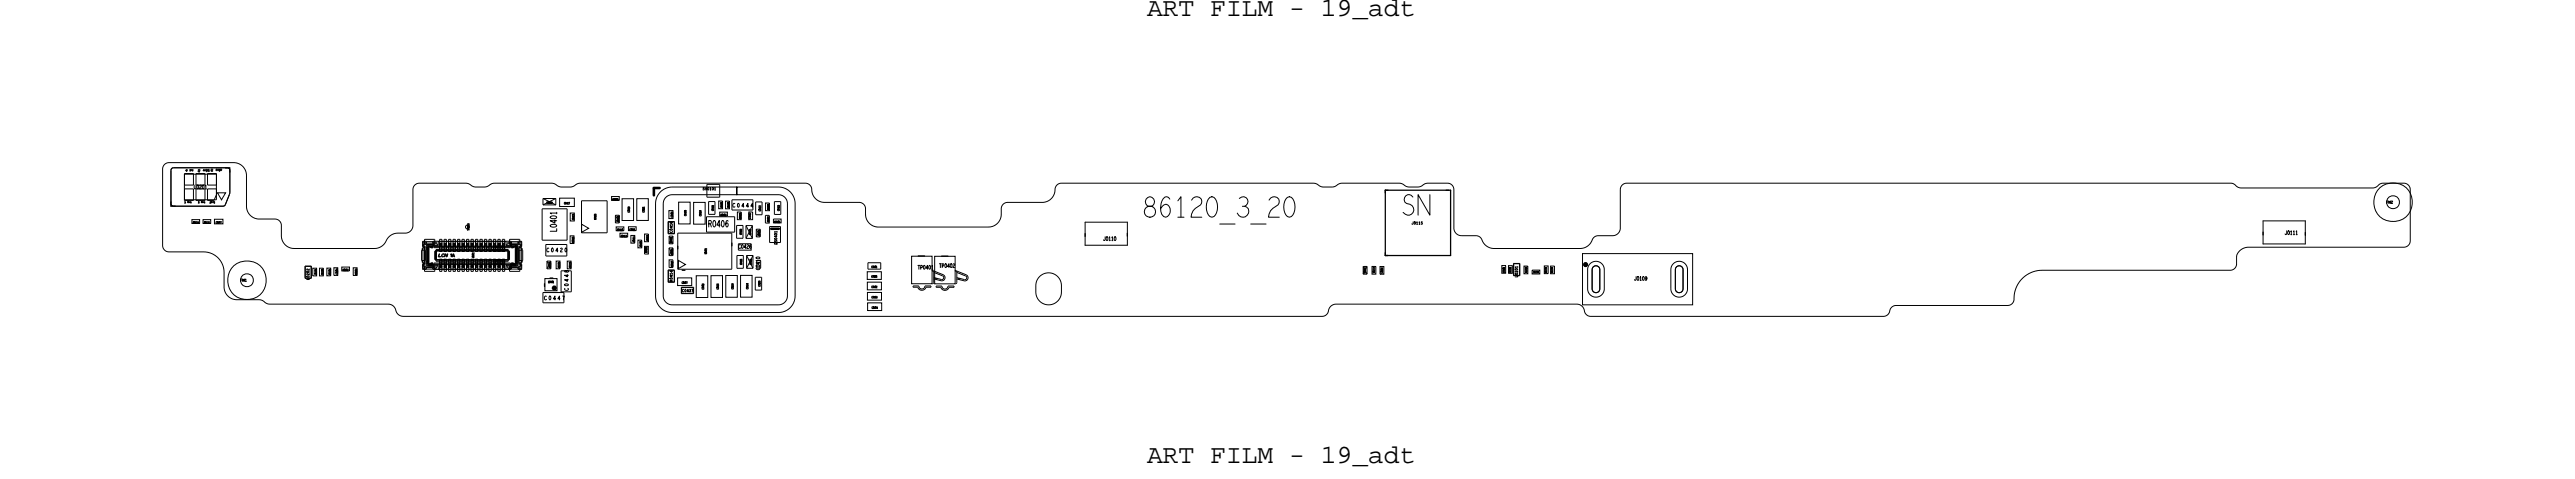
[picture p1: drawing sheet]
<svg xmlns="http://www.w3.org/2000/svg" width="201mm" height="37mm" viewBox="0 0 201 37" stroke-linecap="round" stroke-linejoin="round" font-family="sans-serif">
<defs><g id="words">
<g font-size="2.1">
<text x="89.6" y="1.2">ART FILM - 19_adt</text>
<text x="89.6" y="36.2">ART FILM - 19_adt</text>
</g>
<g font-size=".3">
<text x="59.4" y="21.1" transform="rotate(-90 59.4 21.1)">C0410</text>
<text x="178.4" y="18.3">J0111</text>
</g>
<text font-size=".2" x="18.8" y="22">FM1</text>
</g></defs>
<!-- layer: Board Outline -->
<path d="M12.9 12.8l.3-.1h5.1a1 1 0 0 1 1 1v2.5a1 1 0 0 0 1 .9h1.2l.3 .1 .2 .3v1a1 1 0 0 0 1 .9h6.3a1.25 1.25 0 0 0 1-.9l.6-.3h.9l.4-.3 .1-.3v-2.9l.1-.3 .3-.1h3.7l.6 .3h.8l.8-.3h4.5l.6 .3h.8l.8-.3h17.6l.3 .1 .2 .3a1.03 1.03 0 0 0 1 1.1h2.9l.3 .3v.7a1 1 0 0 0 1 .9h8.7a1 1 0 0 0 .9-1v-.6l.4-.3h2.9a1.15 1.15 0 0 0 1-1.2l.1-.2 .3-.1h19.7l.8 .3h.7l.7-.3h4.5l.6 .3h.8l.7-.3h1.7l.3 .2 .1 .2 .1 3.1v.3l.5 .3h1.3l.3 .3a1.02 1.02 0 0 0 1 .7h6.8a1.36 1.36 0 0 0 1-.9l.3-.1h1.3l.4-.3 .1-.3v-3.1l.1-.3 .3-.1h47.2l.9 .4h10.2l.3-.1 .5-.3h1.6l.3 .1 .2 .2v4.2v.3l-.3 .2h-12.3a.92 .92 0 0 0-.9 .8l-.1 .7-.1 .2-.3 .1h-14.8a2.32 2.32 0 0 0-2.1 2.5l-.2 .2-.3 .1h-8.8l-.3 .1-.3 .6-.3 .1h-22.9l-.3-.2-.4-.6-.3-.1h-18.9l-.4 .1-.3 .6-.3 .2h-71.8l-.4-.1-.3-.7-.4-.1h-9.3l-.8-.4h-1.8a1 1 0 0 1-1-1v-1.2a1.6 1.6 0 0 0-1.6-1.5h-2.8l-.2-.1-.2-.2v-6.2zM51.6 15l.4-.3 .4-.1h5.1v.6h-5.1l-.3 .1-.2 .2-.1 .4v7.2l.2 .5 .5 .2h8.3l.5-.2 .2-.5v-7.4l-.3-.3-.3-.2h-3.3v-.6h3.2a1.3 1.3 0 0 1 1.3 1.3v7.2a1.3 1.3 0 0 1-1.3 1.3h-8.3a1.3 1.3 0 0 1-1.3-1.3v-7.2l.1-.5zM81.2 21.6a1 1 0 0 1 1.1-.2 1 1 0 0 1 .6 .9v.5a1 1 0 0 1-1 1 1 1 0 0 1-1-1v-.7zM124.4 20.8h.4l.1 .2v1.6l-.2 .3-.2-.1-.1-.2v-1.6zM130.9 20.8h.4l.1 .2v1.6v.2l-.2 .1-.2-.1-.1-.2v-1.6z" fill="none" stroke="#000" stroke-width=".08"/>
<g fill="none" stroke="#000" stroke-width=".1">
<path d="M13.3 15.8v.3h.4M17.6 13.1h.3v.3M52.9 19.2v.2M57.2 19v.2M71.7 20h.5M84.8 18.2v.3M88 18.2v.2M108.2 20h.2M108.2 19.7v.3M108.4 14.9h-.2v.2M112.9 14.9h.3M176.8 18.1v.2"/>
<path d="M180.1 18.2v.2M42.5 22.2v.2M43 21.7h.2M53.3 21.1h.2M73.5 20h.5"/>
</g>
<path d="M51.5 14.7h-.4v.6" fill="none" stroke="#000" stroke-width=".2"/>
<!-- layer: Components -->
<g fill="none" stroke="#000" stroke-width=".08">
<path d="M13.4 13.2l4.5-.1 .1 .2-.1 1.8-.3 .9-.2 .1h-4v-.2zM14.4 13.6h2.5v2h-2.5zM14.4 13.6h.7v.9h-.7zM14.4 14.8h.7v.9h-.7zM14.4 15.8h.1M14.4 15.8v.1M14.4 15.9h.1M14.5 15.8h.1M14.5 15.9h.1M14.5 13.3h.1h-.1l.1 .1v-.2v.2zM14.6 15.8h.1M14.6 15.7h.1"/>
<path d="M14.7 15.8h-.1M14.7 15.8h.1M14.7 15.7h-.1M14.7 15.7h.1M14.7 15.7v.1M14.8 15.8h.1M14.8 15.7l-.1 .1M14.8 15.7v.1M14.8 15.7h.1M14.8 13.2l.1 .1zM14.8 13.4h.1M14.9 13.2v.1"/>
<path d="M14.9 13.4h.1M14.9 15.8h.1M14.9 15.8h-.1M14.9 15.7v.1M14.9 15.7h.1M14.9 13.3h.1M14.9 15.7v.2M14.9 15.9h.1M15 13.3h-.1M15 13.2h.1M15 13.2v.1M15 13.3h.1"/>
<path d="M15 17.2h.6v.3h-.6zM15 13.3h.1zM15.1 13.2v.1M15.1 13.2h.1M15.1 13.2l-.1 .2 .1-.1M15.3 13.6h.7v.9h-.7zM15.3 14.8h.7v.9h-.7zM15.5 13.3h.1M15.5 15.7v.1M15.5 15.7h.1M15.5 15.8h.1M15.5 15.9h.1"/>
<path d="M15.5 15.8v.1M15.5 13.3l.1 .1M15.5 13.2v.1M15.5 13.3v.1M15.5 13.3v.1h.1M15.5 13.2h.1M15.6 13.2h.1M15.6 13.2v.1M15.6 15.9h-.1M15.6 15.8v.1M15.6 15.7v.1M15.6 13.3h.1"/>
<path d="M15.6 13.3v.1M15.6 13.4h.1M15.7 15.8h.1M15.7 15.7h.1M15.7 15.7v.1M15.7 15.8h.2M15.8 15.7h.1M15.8 15.7v.1M15.8 15.8h.1M15.9 13.4h.1M15.9 17.2h.6v.3h-.6zM15.9 15.8h.1"/>
<path d="M15.9 15.7v.1M15.9 13.2l.1 .2-.1-.1v.1zM15.9 15.7h.1M16 15.7v.1M16 15.8h.1M16 15.9h.1M16 15.7v.2M16 13.3h.1M16 13.2v.1M16.1 13.2h-.1M16.1 13.3h.1M16.1 13.3v.1"/>
<path d="M16.1 13.4h.1M16.1 13.2h.1M16.1 13.2v.1M16.1 13.2l.1 .2zM16.2 13.3h.1M16.2 13.2v.1M16.2 13.6h.7v.9h-.7zM16.2 14.8h.7v.4l-.2 .5h-.5zM16.2 13.2h.1M16.2 13.3v.1M16.2 13.4h.1M16.3 13.2h-.1"/>
<path d="M16.3 13.2h.1M16.3 13.3v.1M16.3 13.2v.1M16.3 13.4h.1M16.3 13.3h.1M16.3 13.2v.2M16.4 15.7v.2zM16.5 15.8h.1M16.5 13.2v.2M16.5 13.4h.1M16.5 15.7h.1M16.5 13.3h.1"/>
<path d="M16.5 13.2v.1M16.5 13.3v.1M16.5 13.2h.1M16.6 15.8h-.1M16.6 15.8h.1M16.6 15.7h.1M16.6 13.4h.1M16.6 15.7v.1M16.6 13.3h-.1M16.6 13.2h.1M16.6 13.3h.1M16.6 13.3v.1"/>
<path d="M16.6 13.2v.1M16.7 15.7h.1M16.7 15.7h-.1M16.7 15.8h.1M16.7 15.7l.1 .2zM16.8 17.1h.6v.4h-.6zM16.9 13.3h.1M16.9 13.2h.1M17 13.2l-.1 .1M17 13.3h-.1M17 13.2h.1M17 13.3h.1"/>
<path d="M17 15.1h.6l-.3 .5zM17 13.2v.1M17.1 13.2h-.1M17.1 13.3h.1M17.1 13.2h.1M17.1 13.2l.1 .2zM17.2 13.3h.1M17.2 13.2h.1M17.2 13.2v.1M17.3 13.2h.1M17.3 13.3h.1M17.3 13.2v.1"/>
<path d="M32.9 19.5h.3v.8h-.3zM33 19.4v.1M33 18.9v.4M33 18.9h.3v.1M33 19.4h.1M33.1 18.8h.2v.2M33.1 18.8l-.1 .1M33.1 18.8v.4M33.1 19.2h.1M33.1 19.2l-.1 .1v1.3M33.1 19.3v.1M33.1 19.2v1.5"/>
<path d="M33.2 19.2v.1M33.2 19.1v-.4h.8v.4h-1l.1 .1M33.2 19.3h.1M33.2 19.3l-.1 .1M33.2 19.3h-.2M33.3 19h.1M33.3 19.3h.2M33.3 19.4h.1M33.3 19.3v1.3M33.3 19l-.2 .1v.1M33.3 19h.6M33.3 18.9h.5"/>
<path d="M33.4 19.3v1.3M33.5 19.3v.1M33.5 19.3h.1M33.5 19.1l-.2 .1v.1M33.5 19.1h.3M33.5 19.1v1.7M33.6 19.3l.1 .1M33.8 19.3h-.4M33.8 19.2h-.3l-.1 .1M33.8 19.3v.1l-.1-.1M33.8 19.1l-.4 .1-.1 .1v1.3l.2 .1M33.8 19.1h.1"/>
<path d="M33.8 19.3h-.3M33.8 19h.1M33.8 19h.3M33.9 19h.1M33.9 18.8v.5h.4M33.9 19.3h.5M33.9 18.9h.2v.1M34 19.6v.7M34.1 19.6v.7M34.1 19.6h.2M34.1 19l.1 .2M34.2 19.2h-.4"/>
<path d="M34.2 18.9h5.3M34.2 18.9v.3M34.3 18.8l-.1 .1M34.3 19.8v.2l.1 .1h-.2zM34.3 19.5h-.2v.1M34.3 19.6h-.3v.7h.3M34.3 19.3v.3h.2v-.3M34.3 19.1h.2v-.4h-.2l.1 .9M34.3 19h.2v.6M34.3 19.1h.1M34.4 19.4h.1M34.4 19.3h.1"/>
<path d="M34.4 19.2h-.9l-.1 .1M34.4 19v.3M34.4 19.5h.1M34.4 19.5v.1M34.5 19.5h.1M34.5 19.5v.1M34.5 19.3h.2M34.5 19.2h.2M34.5 19v.3M34.5 19.3h.1M34.5 19.1h.1M34.5 19.9v.1h.1"/>
<path d="M34.5 19.5h.2M34.5 19.6h.2M34.5 19.9h.2M34.5 19.9h.1M34.6 19.9l-.1 .1h.1M34.6 19.8l.1 .1M34.6 19.8v.1M34.7 19.9h.1M34.7 19.3v.3h.2v-.3M34.7 19.1h.1M34.7 19.4h.2M34.7 19.3h.1"/>
<path d="M34.7 19v.3M34.7 19.5h.1M34.7 19.5v.1M34.8 19.8l.1 .2 .1-.2-.1 .3-.1-.3-.1 .3zM34.8 19.5h.1M34.8 19.5v.1M34.8 19.3h.3M34.8 19.2h.3M34.8 19v.3M34.8 19.3h.1M34.8 19.1h.1M34.9 19h-.2v.6"/>
<path d="M34.9 19.1h-.2v-.4h.2v.9M34.9 19.3h.1M34.9 19.5h.1M34.9 19.6h.1M35 18.7h.2v.9h-.2zM35 19.1h.2M35 19h.2M35 19.1h.1M35.1 19.4h.1M35.1 19.3h.1M35.1 19v.3M35.1 19.5h.1"/>
<path d="M35.1 19.5v.1M35.2 19.5h.1M35.2 19.5v.1M35.2 19.3h.2M35.2 19.2h.2M35.2 19v.3M35.2 19.3h.1M35.2 19v.6M35.2 19.1h.1M35.2 19.5h.2M35.2 19.6h.2M35.2 19.8l.1 .3z"/>
<path d="M35.4 19.3v.3h.2v-.3M35.4 19.1h.2v-.4h-.2v.9M35.4 19.8l.1 .3zM35.4 19.8l-.1 .3 .2-.1M35.4 19h.2v.6M35.4 19.1h.1M35.4 19.4h.2M35.4 19.8v.2h.1M35.4 19.3h.1M35.4 19v.3M35.4 19.5h.1M35.4 19.5v.1"/>
<path d="M35.5 19.5h.1M35.5 19.5v.1M35.5 19.3h.3M35.5 19.2h.3M35.5 19v.3M35.5 19.3h.1M35.5 19.1h.1M35.6 19.3h.1M35.6 19.5h.1M35.6 19.6h.1M35.7 19.3v.3h.2v-.3M35.7 19.1h.1"/>
<path d="M35.8 19.4h.1M35.8 19.3h.1M35.8 19v.3M35.8 19.5h.1M35.8 19.5v.1M35.9 19.5h.1M35.9 19.5v.1M35.9 19.3h.2M35.9 19.2h.2M35.9 19v.3M35.9 19.3h.1M35.9 19.1h.1"/>
<path d="M35.9 19h-.2l.1 .6M35.9 19.1h-.2v-.4h.2v.9M35.9 19.5h.2M35.9 19.6h.2M36.1 18.7h.2v.9h-.2zM36.1 19.1h.2M36.1 19h.2M36.1 19.1h.1M36.1 19.4h.2M36.1 19.3h.1M36.1 19v.3M36.1 19.5h.1"/>
<path d="M36.1 19.5v.1M36.2 19.5h.1M36.2 19.5v.1M36.2 19.3h.3M36.2 19.2h.3M36.2 19v.3M36.2 19.3h.1M36.2 19l.1 .6M36.2 19.1h.1M36.3 19.3h.1M36.3 19.5h.1M36.3 19.6h.1"/>
<path d="M36.4 17.7l.1-.1 .1 .1v.1l-.1 .1-.1-.1zM36.4 19.3v.3h.2v-.3M36.4 19.1h.2v-.4h-.2l.1 .9M36.4 19h.2v.6M36.4 19.1h.1M36.5 19.4h.1M36.5 19.3h.1M36.5 19v.3M36.5 19.5h.1M36.5 19.5v.1M36.6 19.5h.1M36.6 19.5v.1"/>
<path d="M36.6 19.3h.2M36.6 19.2h.2M36.6 19v.3M36.6 19.3h.1M36.6 19.1h.1M36.6 19.5h.2M36.6 19.6h.2M36.8 19.3v.3h.2v-.3M36.8 19.1h.1M36.8 19.4h.2M36.8 19.3h.1M36.8 19v.3"/>
<path d="M36.8 19.5h.1M36.8 19.5v.1M36.9 19.5h.1M36.9 19.5v.1M36.9 19.3h.3M36.9 19.2h.3M36.9 19v.3M36.9 19.3h.1M36.9 19.1h.1M37 19h-.2v.6M37 19.1h-.2v-.4h.2v.9M37 19.3h.1"/>
<path d="M37 19.5h.1M37 19.6h.1M37.1 18.7h.2v.9h-.2zM37.1 19.1h.2M37.1 19h.2M37.1 19.1h.1M37.2 19.4h.1M37.2 19.3h.1M37.2 19v.3M37.2 19.5h.1M37.2 19.5v.1M37.3 19.5h.1"/>
<path d="M37.3 19.5v.1M37.3 19.3h.2M37.3 19.2h.2M37.3 19v.3M37.3 19.3h.1M37.3 19v.6M37.3 19.1h.1M37.3 19.5h.2M37.3 19.6h.2M37.5 19.3v.3h.2v-.3M37.5 19.1h.2v-.4h-.2v.9M37.5 19h.2v.6"/>
<path d="M37.5 19.1h.1M37.5 19.4h.2M37.5 19.3h.1M37.5 19v.3M37.5 19.5h.1M37.5 19.5v.1M37.6 19.5h.1M37.6 19.5v.1M37.6 19.3h.3M37.6 19.2h.3M37.6 19v.3M37.6 19.3h.1"/>
<path d="M37.6 19.1h.1M37.7 19.3h.1M37.7 19.5h.1M37.7 19.6h.1M37.8 19.3v.3h.2v-.3M37.8 19.1h.1M37.9 19.4h.1M37.9 19.3h.1M37.9 19v.3M37.9 19.5h.1M37.9 19.5v.1M38 19.5h.1"/>
<path d="M38 19.5v.1M38 19.3h.2M38 19.2h.2M38 19v.3M38 19.3h.1M38 19.1h.1M38 19h-.2l.1 .6M38 19.1h-.2v-.4h.2v.9M38 19.5h.2M38 19.6h.2M38.2 18.7h.2v.9h-.2zM38.2 19.1h.2"/>
<path d="M38.2 19h.2M38.2 19.1h.1M38.2 19.4h.2M38.2 19.3h.1M38.2 19v.3M38.2 19.5h.1M38.2 19.5v.1M38.3 19.5v.1M38.3 19.5h.1M38.3 19.2h2l.1 .1M38.3 19.3h1.6M38.3 19v.3"/>
<path d="M38.3 19.3h.1M38.3 19l.1 .6M38.3 19.1h.1M38.4 19.5h1.3v.1M38.4 19.6h1.3M38.4 19.6h1.4v.7h-1.4M38.5 19.3v.3h.2v-.3M38.5 19.1h.2v-.4h-.2l.1 .9M38.5 19h.2v.6M38.5 19.1h.1M38.6 19.4h.1M38.6 19.3h.1"/>
<path d="M38.6 19v.3M38.6 19.5v.1M38.7 19v.3M38.7 19.5v.1M38.7 19.3h.1M38.7 19.1h.1M38.9 19.3v.3h.2v-.3M38.9 19.1h.1M38.9 19.4h.2M38.9 19.3h.1M38.9 19v.3M38.9 19.5v.1"/>
<path d="M39 19v.3M39 19.5v.1M39 19.3h.1M39 19.1h.1M39.1 19h-.2v.6M39.1 19.1h-.2v-.4h.2v.9M39.2 18.7h.2v.9h-.2zM39.2 19.1h.2M39.2 19h.2M39.2 19.1h.1M39.3 19.4h.1M39.3 19.3h.1"/>
<path d="M39.3 19v.3M39.3 19.6v-.1v.1M39.4 19v.3M39.4 19.5v.1M39.4 19.3h.1M39.4 19v.6M39.4 19.1h.1M39.5 18.8v.1M39.5 19.2h.4M39.5 18.9v.3M39.7 19l-.2 .2M39.7 19.6v.7"/>
<path d="M39.8 18.7h.8v.4h-.8zM39.9 19.1h.1M39.9 18.8v.5h-1.5M39.9 18.9h-.2v.1M39.9 19h.6M39.9 19h.1M39.9 19v-.2h-6.1v.5M39.9 18.9h.5M39.9 19.3h.4v1.3M39.9 19.2h.4v.1M39.9 19.1l.4 .1 .1 .1v1.3l-.1 .1h-.4M39.9 18.9v.5h.1"/>
<path d="M39.9 19.1h.4M39.9 19h-.2M40.1 19.3l-.1 .1M40.2 19.3l-.2 .1M40.3 19.1v1.7l.1-.1 .1-.1M40.3 19.3h.1M40.3 19.1l.1 .1 .1 .1M40.3 19.3h-.4M40.3 19.3v.1M40.3 19.3h.2M40.3 19.3v1.3M40.3 19.4h.2"/>
<path d="M40.4 19h.1M40.5 19h.1M40.5 19.3v1.3M40.5 19.5h.3v.8h-.3zM40.6 19.3h.1M40.6 19.3v.1M40.6 19.4v1.1M40.6 19.2v.2M40.6 19.2l.1 .1v1.3M40.6 19.2v.1M40.6 19.1h.1l-.1 .1M40.6 19.4h.1"/>
<path d="M40.6 19.1v.1M40.7 18.8h-.3l.1 .2 .1 .1M40.7 18.8v.4M40.7 18.8v.1M40.7 19.4h.1M40.7 19.4l.1 .1M40.7 18.9v.4M40.7 18.9h-.2v.1M42.3 16.3h2v2.5h-2zM42.4 15.5h1M42.4 15.5v.5M42.4 15.5l1 .5"/>
<path d="M42.4 16h1M42.6 19.1h1.7v.9h-1.7zM43.4 15.5v.5M43.4 15.5l-1 .5M43.7 15.5h1.2v.6h-1.2zM44.5 18.4h.3v.6h-.3zM44.5 16.6h.4v.7h-.4zM45.4 15.7h2v2.5h-2zM45.4 17.5l.6 .3-.6 .3zM47.8 15.3h.6v.3h-.6zM48.1 16.8v.6M48.1 16.8h.3"/>
<path d="M48.1 16.8l.3 .6M48.1 17.4h.3M48.1 17.7h.6v.3h-.6zM48.4 16.8v.6M48.4 16.8l-.3 .6M48.4 18.2h.6v.3h-.6zM48.6 15.5h.9v1.7h-.9zM49.1 17.7h.6v.3h-.6zM49.3 18.4h.3v.6h-.3zM49.7 15.5h.9v1.7h-.9zM49.8 18.8h.3v.6h-.3zM50.3 19.2h.3v.6h-.3z"/>
<path d="M50.3 18.3h.3v.6h-.3zM52.2 17.3h.5v1h-.5zM52.2 17.3v.9h.5v-.9M52.2 16.4h.4v.7h-.4zM52.3 19.4v.6M52.3 20h.3M52.3 19.4l.3 .6M52.3 19.4h.3M52.3 18.4h.3M52.3 18.4l.3 .6M52.3 19h.3M52.3 18.4v.6"/>
<path d="M52.6 19.4v.6M52.6 19.4l-.3 .6M52.6 18.4l-.3 .6M52.6 18.4v.6M52.9 18.2h4.3v2.8h-4.3zM53 15.8h.9v1.7h-.9zM54.2 15.8h.9v1.7h-.9zM55.2 16.9h2.2v1.2h-2.2zM55.2 14.4h1v1h-1zM55.3 15.7h.5v1h-.5zM56.1 15.7h.3v.6h-.3zM56.2 16.6h.6v.3h-.6z"/>
<path d="M56.7 15.7h.3v.6h-.3zM57.2 15.6h1.6v.8h-1.6zM57.5 17.6h.5v1h-.5zM57.6 20h.5v1h-.5zM57.6 16.6h.3v.6h-.3zM57.7 19h1v.5h-1zM58.3 17.6v1M58.3 18.6h.5M58.3 17.6h.5M58.3 17.6l.5 1M58.3 20h.5M58.3 20l.5 1"/>
<path d="M58.3 20v1M58.5 16.6h.3v.6h-.3zM58.8 17.6l-.5 1M58.8 17.6v1M58.8 20v1M58.8 20l-.5 1M59 15.8h.5v1h-.5zM59.1 17.9v.6M59.1 17.9h.3M59.1 17.9l.3 .6M59.1 18.5h.3M59.4 17.9v.6"/>
<path d="M59.4 17.9l-.3 .6M59.8 16.8h.3v.6h-.3zM59.8 15.9h.3v.6h-.3zM60.1 17.7h.9v1.2h-.9zM60.4 17.1h.6v.3h-.6zM60.5 15.7h.5v1h-.5zM84.7 17.4h3.3v1.8h-3.3zM123.6 19.8h8.6v4h-8.6zM176.7 17.3h3.3v1.8h-3.3zM23.8 20.8h.5v.9h-.5zM23.8 20.8v.9h.5v-.9M24.4 20.9h.3v.6h-.3z"/>
<path d="M25 20.9h.3v.6h-.3zM25.5 20.9h.3v.6h-.3zM26.1 20.9h.3v.6h-.3zM26.7 20.9h.6v.3h-.6zM27.6 20.9h.3v.6h-.3zM33 20.4v.1M33 21h.1M33 20.6l.1 .1M33 20.5h.1M33 20.6h.1M33 20.6v.4M33.1 20.7v.3"/>
<path d="M33.1 20.5v.1M33.1 20.6h.1M33.1 20.5h.1M33.1 20.7l-.1 .1h.1M33.1 20.5l.1 .1M33.1 20.8l.2 .1M33.2 20.8h.8v.4h-.8zM33.2 20.6l-.1 .2M33.2 20.5v.1M33.2 20.6h.1M33.3 20.9h.6h-.1M33.3 20.9v.1h-.3"/>
<path d="M33.3 20.9h.1M33.3 20.6v.1l.2 .1M33.3 20.6h.2M33.3 20.4h.1M33.3 20.9v.1h-.2M33.3 21h.5M33.4 20.6l.1 .1h.8M33.4 20.6h.1l.3 .1M33.4 20.6h.1zM33.5 20.5h.1M33.5 20.6h.3M33.5 20.7h.3"/>
<path d="M33.7 20.5h.1v.5h6.1v-.1M33.7 20.5v.1M33.7 20.5l-.1 .1M33.8 20.6h-.1M33.8 20.8h.1M33.8 20.7h.1M33.8 20.9h.1M33.9 20.7h.3M33.9 20.9h.2M34.1 20.3v.1h.2M34.1 20.3h.2M34.1 20.9v.1h-.2"/>
<path d="M34.2 21h5.3M34.2 20.7v.3M34.2 20.7l-.1 .2M34.2 21h.1M34.3 20.6v-.4h.2v.4M34.3 20.5h-.4v.5M34.3 20.8h.1M34.4 20.5h.1M34.4 20.2l-.1 1h.2v-.4h-.2M34.4 20.7h.1M34.4 20.6h-.5M34.4 20.6h.1"/>
<path d="M34.4 20.2v.2M34.4 20.4h.1M34.4 20.6v.3M34.5 20.6h.2M34.5 20.2v.2M34.5 20.6v.3M34.5 20.2v.7h-.2M34.5 20.6h.1M34.5 20.7h.1M34.5 20.4h.1M34.5 20.8h.1M34.5 20.7h.2"/>
<path d="M34.5 20.4h.2M34.5 20.3h.2M34.5 20.5h.2M34.6 20h.1M34.7 20h-.1M34.7 20.6v-.4h.2v.4M34.7 20.8h.1M34.7 20.5h.2M34.7 20.7h.1M34.7 20.6h.1M34.7 20.2v.7h.2M34.7 20.4h.1"/>
<path d="M34.7 20.2v.2M34.7 20.6v.3M34.8 20.6h.3M34.8 20.6v.3M34.8 20.6h.1M34.8 20.7h.1M34.8 20.2v.2M34.8 20.4h.1M34.8 20.8h.1M34.9 20.2v1h-.2v-.4h.2M34.9 20.7h.1M34.9 20.4h.1"/>
<path d="M34.9 20.3h.1M34.9 20.5h.1M35 20.2h.2v1h-.2zM35 20.8h.2M35 20.9h.2M35 20.8h.1M35.1 20.5h.1M35.1 20.7h.1M35.1 20.6h.1M35.1 20.2v.2M35.1 20.6v.3M35.1 20.4h.1"/>
<path d="M35.2 20.6h.2M35.2 20.2v.2M35.2 20.6v.3M35.2 20.6h.1M35.2 20.7h.1M35.2 20.2v.7M35.2 20.4h.1M35.2 20.8h.1M35.2 20.7h.2M35.2 20.4h.2M35.2 20.3h.2M35.2 20.5h.2"/>
<path d="M35.4 20.6v-.4h.2v.4M35.4 20.8h.1M35.4 20.5h.2M35.4 20.2v1h.2v-.4h-.2M35.4 20.7h.1M35.4 20.6h.1M35.4 20.2v.2M35.4 20.4h.1M35.4 20.6v.3M35.5 20.6h.3M35.5 20.2v.2M35.5 20.6v.3"/>
<path d="M35.5 20.2l.1 .7h-.2M35.5 20.6h.1M35.5 20.7h.1M35.5 20.4h.1M35.5 20.8h.1M35.6 20.7h.1M35.6 20.4h.1M35.6 20.3h.1M35.6 20.5h.1M35.7 20.6v-.4h.2v.4M35.7 20.8h.1M35.8 20.5h.1"/>
<path d="M35.8 20.7h.1M35.8 20.6h.1M35.8 20.2l-.1 .7h.2M35.8 20.4h.1M35.8 20.2v.2M35.8 20.6v.3M35.9 20.6h.2M35.9 20.6v.3M35.9 20.6h.1M35.9 20.7h.1M35.9 20.2v.2M35.9 20.4h.1"/>
<path d="M35.9 20.8h.1M35.9 20.2v1h-.2v-.4h.2M35.9 20.7h.2M35.9 20.4h.2M35.9 20.3h.2M35.9 20.5h.2M36.1 20.2h.2v1h-.2zM36.1 20.8h.2M36.1 20.9h.2M36.1 20.8h.1M36.1 20.5h.2M36.1 20.7h.1"/>
<path d="M36.1 20.6h.1M36.1 20.2v.2M36.1 20.6v.3M36.1 20.4h.1M36.2 20.6h.3M36.2 20.2v.2M36.2 20.6v.3M36.2 20.6h.1M36.2 20.7h.1M36.2 20.2v.7M36.2 20.4h.1M36.2 20.8h.1"/>
<path d="M36.3 20.7h.1M36.3 20.4h.1M36.3 20.3h.1M36.3 20.5h.1M36.4 20.6v-.4h.2v.4M36.4 20.8h.1M36.5 20.5h.1M36.5 20.2l-.1 1h.2v-.4h-.2M36.5 20.7h.1M36.5 20.6h.1M36.5 20.2v.2M36.5 20.4h.1"/>
<path d="M36.5 20.6v.3M36.6 20.6h.2M36.6 20.2v.2M36.6 20.6v.3M36.6 20.2v.7h-.2M36.6 20.6h.1M36.6 20.7h.1M36.6 20.4h.1M36.6 20.8h.1M36.6 20.7h.2M36.6 20.4h.2M36.6 20.3h.2"/>
<path d="M36.6 20.5h.2M36.8 20.6v-.4h.2v.4M36.8 20.8h.1M36.8 20.5h.2M36.8 20.7h.1M36.8 20.6h.1M36.8 20.2v.7h.2M36.8 20.4h.1M36.8 20.2v.2M36.8 20.6v.3M36.9 20.6h.3M36.9 20.6v.3"/>
<path d="M36.9 20.6h.1M36.9 20.7h.1M36.9 20.2v.2M36.9 20.4h.1M36.9 20.8h.1M37 20.2v1h-.2v-.4h.2M37 20.7h.1M37 20.4h.1M37 20.3h.1M37 20.5h.1M37.1 20.2h.2v1h-.2zM37.1 20.8h.2"/>
<path d="M37.1 20.9h.2M37.1 20.8h.1M37.2 20.5h.1M37.2 20.7h.1M37.2 20.6h.1M37.2 20.2v.2M37.2 20.6v.3M37.2 20.4h.1M37.3 20.6h.2M37.3 20.2v.2M37.3 20.6v.3M37.3 20.6h.1"/>
<path d="M37.3 20.7h.1M37.3 20.2v.7M37.3 20.4h.1M37.3 20.8h.1M37.3 20.7h.2M37.3 20.4h.2M37.3 20.3h.2M37.3 20.5h.2M37.5 20.6v-.4h.2v.4M37.5 20.8h.1M37.5 20.5h.2M37.5 20.2v1h.2v-.4h-.2"/>
<path d="M37.5 20.7h.1M37.5 20.6h.1M37.5 20.2v.2M37.5 20.4h.1M37.5 20.6v.3M37.6 20.6h.3M37.6 20.2v.2M37.6 20.6v.3M37.6 20.2l.1 .7h-.2M37.6 20.6h.1M37.6 20.7h.1M37.6 20.4h.1"/>
<path d="M37.6 20.8h.1M37.7 20.7h.1M37.7 20.4h.1M37.7 20.3h.1M37.7 20.5h.1M37.8 20.6v-.4h.2v.4M37.8 20.8h.1M37.9 20.5h.1M37.9 20.7h.1M37.9 20.6h.1M37.9 20.2l-.1 .7h.2M37.9 20.4h.1"/>
<path d="M37.9 20.2v.2M37.9 20.6v.3M38 20.6h.2M38 20.6v.3M38 20.2v.2M38 20.6h.1M38 20.7h.1M38 20.4h.1M38 20.8h.1M38 20.2v1h-.2v-.4h.2M38 20.7h.2M38 20.4h.2"/>
<path d="M38 20.3h.2M38 20.5h.2M38.2 20.2h.2v1h-.2zM38.2 20.8h.2M38.2 20.9h.2M38.2 20.8h.1M38.2 20.5h.2M38.2 20.7h.1M38.2 20.2v.2M38.2 20.6v.3M38.2 20.6h.1M38.2 20.4h.1"/>
<path d="M38.3 20.6h1.6M38.3 20.2v.2M38.3 20.6v.3M38.3 20.2v.7M38.3 20.6h.1M38.3 20.7h.1M38.3 20.4h.1M38.3 20.8h.1M38.4 20.5h1.5v.5M38.4 20.3h1.3M38.5 20.6v-.4h.2v.4M38.5 20.8h.1"/>
<path d="M38.6 20.5h.1M38.6 20.2l-.1 1h.2v-.4h-.2M38.6 20.7h.1M38.6 20.2v.2M38.6 20.6h.1M38.6 20.6v.3M38.7 20.2v.2M38.7 20.6v.3M38.7 20.6h.1M38.7 20.2v.7h-.2M38.7 20.7h.1M38.7 20.8h.1"/>
<path d="M38.9 20.6v-.4h.2v.4M38.9 20.8h.1M38.9 20.5h.2M38.9 20.7h.1M38.9 20.2v.7h.2M38.9 20.6h.1M38.9 20.2v.2M38.9 20.6v.3M39 20.6v.3M39 20.6h.1M39 20.2v.2M39 20.7h.1"/>
<path d="M39 20.8h.1M39.1 20.2v1h-.2v-.4h.2M39.2 20.2h.2v1h-.2zM39.2 20.8h.2M39.2 20.9h.2M39.2 20.8h.1M39.3 20.5h.1M39.3 20.7h.1M39.3 20.2v.2v-.2M39.3 20.6v.3M39.3 20.6h.1M39.4 20.2v.2"/>
<path d="M39.4 20.6v.3M39.4 20.6h.1M39.4 20.2v.7M39.4 20.7h.1M39.4 20.8h.1M39.5 20.7h.4M39.5 20.7v.3M39.5 20.7l.2 .2M39.5 21h.1M39.7 20.9v.1h.2M39.7 20.9h.2M39.7 20.3v.1h-1.3"/>
<path d="M39.8 20.8h.8v.4h-.8zM39.9 20.8h.1M39.9 20.7h.1M39.9 20.9h.1M39.9 21h.5M39.9 20.6h.2M39.9 20.6v.4M40 20.5l-.1 .1M40 20.5v.1M40 20.5l.2 .1M40.3 20.6h-.4M40.3 20.6h.1"/>
<path d="M40.3 20.5h.1M40.3 20.6h.2M40.3 20.6v.1h-.4M40.3 20.4h.2M40.4 20.6l-.1 .1h-1.9M40.4 20.9v.1h.3M40.5 20.9h-.6M40.5 20.9v.1h.2M40.5 20.9h-.1M40.6 20.6h.1M40.6 20.6v.2M40.6 20.5v.1"/>
<path d="M40.6 20.5v.2M40.6 20.8l-.2 .1M40.6 20.7l.1 .1h-.1M40.6 20.5h.1M40.7 20.7v.3M40.7 20.6v.4M40.7 20.6l-.1 .1M40.7 20.4v.1M40.7 21h.1M42.4 22.8h1.6v.8h-1.6zM42.6 21.8h.9v.9h-.9zM42.7 20.4h.3"/>
<path d="M42.7 20.4l.3 .6M42.7 21h.3M42.7 20.4v.6M43 20.4l-.3 .6M43 20.4v.6M43.4 20.4h.3v.6h-.3zM43.8 21.1h.8v1.7h-.8zM44.3 20.4h.3v.6h-.3zM52.2 21.1h.5v.9h-.5zM52.3 20.3h.3v.6h-.3zM52.9 21.7h1.1v.6h-1.1zM53 20.3l.5 .4-.5 .3z"/>
<path d="M53.2 22.4h1v.5h-1zM53.2 22.5v.4h.9v-.4M54.4 21.5h.9v1.7h-.9zM55.5 21.5h.9v1.7h-.9zM56.7 21.5h.9v1.7h-.9zM57.8 21.5h.9v1.7h-.9zM58.3 21h.5M59 21.7h.5v1h-.5zM59.1 20.3v.6M59.4 20.3v.6M67.7 21.2h1.1v.6h-1.1zM67.7 22h1.1v.6h-1.1z"/>
<path d="M67.7 22.8h1.1v.6h-1.1zM67.8 23.6h1.1v.6h-1.1zM67.8 20.5h1v.5h-1zM71.2 20h1.6v2.2h-1.6zM71.3 22.3h.5v.2l.2 .1 .2-.1v-.2h.5v.1h-.4l-.1 .2-.2 .1-.3-.3h-.4zM72.8 21.1l.9 .4 .1 .1v.2l-.2 .1-.7-.1M72.8 21.1l.1 .2v.8h-.1M72.9 21.3l.7 .3 .1 .1-.1 .1-.7-.1M73 20h1.6v2.2h-1.6zM73 21.7v.1M73.1 22.3h.5v.2l.2 .1 .2-.1v-.2h.5v.1h-.4l-.1 .2-.2 .1-.3-.3h-.4zM73.1 21.7v.1"/>
<path d="M74.6 21.1l.9 .4 .1 .2v.1l-.2 .1-.7-.1M74.6 21.2l.1 .1v.8l-.1 .1M74.7 21.3l.7 .3 .1 .1-.1 .1-.7-.1M74.8 21.7v.1M74.9 21.7v.1M106.5 20.8h.3M106.5 20.8l.3 .6M106.5 21.4h.3M106.5 20.8v.6M106.8 20.8l-.3 .6M106.8 20.8v.6M107.2 20.8h.3v.6h-.3z"/>
<path d="M107.8 20.8h.3v.6h-.3zM117.3 20.7h.3v.6h-.3zM117.8 20.7h.3v.6h-.3zM118.2 20.6h.5v.9h-.5zM119 20.8h.3v.6h-.3zM119.7 21.1h.6v.3h-.6zM120.6 20.8h.3v.6h-.3zM121.1 20.8h.3v.6h-.3zM124.2 20.6l.3-.2h.4l.2 .2 .2 .3v1.8l-.2 .3-.3 .2-.5-.1-.3-.4v-1.7zM124.4 20.8h.3l.2 .2v1.6v.2l-.2 .1-.2-.1-.1-.2-.1-1.6zM130.7 20.6l.3-.2h.4l.2 .2 .2 .3v1.8l-.2 .3-.3 .2-.5-.1-.3-.4v-1.7zM130.9 20.8h.3l.2 .2v1.6v.2l-.2 .1-.2-.1-.1-.2-.1-1.6z"/>
<circle cx="186.9" cy="15.8" r="1.51"/>
<circle cx="186.9" cy="15.8" r=".5"/>
<circle cx="19.3" cy="21.9" r="1.51"/>
<circle cx="19.3" cy="21.9" r=".5"/>
</g>
<path d="M60.2 17.9h.6M43.2 22.4h.1l.1 .1-.1 .1zM123.7 20.6h.1l.1 .1-.1 .1z" fill="none" stroke="#000" stroke-width=".2"/>
<path d="M108.2 14.9h5.1v5.1h-5.1z" fill="none" stroke="#000" stroke-width=".1"/>
<!-- layer: Text -->
<g fill="none" stroke="#000" stroke-width=".08">
<path d="M15.1 17.4v-.1v.2M15.1 17.4v.1M15.2 14.5v.3l.1-.3M15.2 17.3v.2zM15.3 17.3v.2M15.4 17.3v.2M15.4 14.5l.1 .1-.1 .2v-.2zM15.5 17.4v-.1l-.1 .1M15.6 14.5h.1l-.1 .3h.1M15.8 14.5l.1 .1v.2l-.1-.2zM16 17.4v-.1v.2M16 17.4v.1"/>
<path d="M16 14.5h.1v.3M16 14.8h.1M16.1 17.3v.2zM16.1 17.3l.1 .2M16.2 17.3v.1M16.3 17.3v.2M16.9 17.3v.1M17 17.3v.2zM17.1 17.3v.2M17.2 17.3v.2zM17.2 17.3l.1 .2M36.5 17.9v.1"/>
<path d="M36.5 18h.2M36.5 17.6h.2zM36.5 17.8h.2zM36.5 17.5h.1M36.6 17.9h-.1h.2M36.6 17.6v.1h-.1h.2M36.9 19.8l.1 .1zM36.9 19.9v.1M36.9 19.9l.1 .1M37 19.7l-.1 .1M42.8 15.8h-.1l.1 .1M42.8 15.8v.1z"/>
<path d="M42.9 19.4a.12 .12 0 0 0-.2 .1 .12 .12 0 0 0 .2 .1M42.9 15.9v-.1v.1M43 15.8h.1M43 16.9h.1a.25 .25 0 0 1 .4 .1l-.1 .1a.25 .25 0 0 1-.4-.2zM43 17.6l.1-.1a.25 .25 0 0 1 .4 .2h-.1a.25 .25 0 0 1-.4-.1zM43 15.8v.1M43.1 19.4l.1 .1-.1 .2v-.1zM43.1 15.8v.1M43.3 17.2v.2l-.3-.2h.5M43.5 16.6h-.5l.1 .1M43.5 17.9v.2h-.5M43.5 16.6v.1"/>
<path d="M43.6 19.6h-.2l.1-.2v.3M43.8 19.4h.1l-.1 .3h.1M44.1 15.8v.1M44.2 19.4l.1 .1-.1 .2-.1-.1zM44.2 15.8v.1zM44.3 15.9h-.1l.1-.1v.1M44.4 15.8v.1M44.4 15.8l.1 .1M44.7 18.8h.1zM44.7 17h.1zM44.8 16.7l-.1 .1h.1M44.8 18.9h-.1h.1"/>
<path d="M44.8 18.7h-.1h.1M44.8 16.9v.1l-.1-.1h.1M44.8 17.1v.1l-.1-.1M44.8 18.5l-.1 .1M44.8 18.6h-.1M44.8 18.9h.1M44.8 16.8l-.1 .1M46.4 17.1h.2h-.2M46.4 16.8h.2zM46.4 17h.2zM46.4 16.8h.1M46.5 16.9v.1l-.1-.1h.2"/>
<path d="M47.9 15.6v-.1v.1M47.9 15.6h.1M48 15.5v.1zM48.1 15.6h-.1l.1-.1v.1M48.1 15.5l.1 .1zM48.2 17.9h.1l-.1 .1M48.2 16.9h.2zM48.2 17.2h.2zM48.2 17h.1M48.2 15.5v.1zM48.3 17.9v.1M48.3 17.1h-.1h.2"/>
<path d="M48.3 17.9v.1zM48.3 17.3h-.1M48.5 18h-.1v-.1v.1M48.5 17.9v.1M48.5 18.4v.1M48.5 18.4l.1 .1M48.6 17.9v.1zM48.6 18.4v.1zM48.8 18.5h-.1v-.1v.1M48.8 18.4v.1M48.9 18.4v.1M49 16.2h.2z"/>
<path d="M49 16.4l.2 .1zM49.1 16.3v.1h-.1h.2M49.2 16.5l-.1 .1-.1-.1M49.2 16.3h-.1M49.2 17.9v.1M49.3 17.9v.1zM49.4 18v-.1v.1M49.4 18.8h.2zM49.4 17.9l.1 .1M49.5 18.9h-.1h.2M49.5 18.7h-.1h.2M49.5 17.9l.1 .1"/>
<path d="M49.6 18.5h-.1M49.6 18.6h-.1M49.6 18.8l-.1 .1M50 19h.1zM50 19.1h.1zM50.1 19.3l-.1-.1 .1 .1M50.1 19v.1l-.1-.1h.1M50.1 18.9h-.1M50.1 19.2h.1M50.2 16.4l.1 .1zM50.3 16.2v.1h-.1h.1M50.3 16.3v.1l-.1-.1h.1"/>
<path d="M50.3 16.5v.1l-.1-.1M50.3 16.2h-.1M50.4 19.4h.2zM50.4 19.6h.2zM50.5 19.3h-.1l.1 .1M50.5 19.7h-.1h.2M50.5 18.7h.1zM50.5 18.4h.1M50.5 19.5h-.1h.2M50.5 18.5h.1M50.6 19.7h-.1M50.6 18.5v.1h-.1h.1"/>
<path d="M50.6 18.7v.1l-.1-.1M52.3 18.6h.2zM52.3 18.8h.2zM52.3 17.3l.1 .1h.1h-.1M52.4 19l-.1-.1 .2 .1M52.4 16.7h.2zM52.4 16.8h.2zM52.4 19.6h.2zM52.4 19.7h.2zM52.4 19.5h.1M52.4 16.6h.2h-.1M52.4 18.7v.1l-.1-.1h.2"/>
<path d="M52.5 17.7v.1l-.2-.1h.2M52.5 18.6l-.1 .1M52.5 18.9h-.1M52.5 19.9l-.1-.1 .2 .1M52.5 18l-.1 .2-.1-.1M52.5 16.7v.1l-.1-.1h.2M52.5 19.6v.1l-.1-.1h.2M52.5 17.6h-.1M52.5 17.5v.1M52.5 16.9v.1l-.1-.1M52.6 19.8h-.1M53.5 16.5h.1z"/>
<path d="M53.5 16.7h.1zM53.5 16.4v.1h.1M53.6 16.6v.1l-.1-.1h.1M53.6 16.8l-.1 .1v-.1M54.6 16.7h.2zM54.7 16.4l-.1 .1h.2M54.7 16.6v.1l-.1-.1h.2M54.8 16.8l-.1 .1-.1-.1M54.8 16.5l-.2 .1M55 14.7h-.1l.1 .1h-.1M55 19.8h.2h-.2M55 19.5h.2z"/>
<path d="M55 19.7h.2zM55.1 14.7h.1M55.1 14.6v.2M55.2 19.6h-.2h.2M55.2 14.6v.2M55.2 19.4l-.1 .1M55.4 17.5l.1-.1v-.2h-.1v.5M55.5 14.7v.1M55.5 14.8h.1M55.5 17.5l.1 .2M55.6 16.3h.1zM55.6 16.2h.1"/>
<path d="M55.6 16.1h.1M55.7 16.2v.1l-.1-.1h.1M55.7 16.4v.1l-.1-.1M55.7 17.2a.26 .26 0 0 1 .2 .3 .26 .26 0 0 1-.2 .2v-.2zM55.8 14.7l.1 .1M55.8 14.8h.1M56.2 17.6h-.2l.2-.4v.5M56.3 16.1h.1zM56.3 15.8h.1M56.3 16.8v-.1v.2M56.3 16.8l.1 .1M56.4 15.9h-.1h.1"/>
<path d="M56.4 16h-.1h.1M56.4 17.2a.26 .26 0 0 1 .2 .3 .26 .26 0 0 1-.2 .2l-.1-.2zM56.4 16.7v.2zM56.4 16.1v.1l-.1-.1M56.5 16.8v-.1v.2M56.6 16.7v.2zM56.7 16.7v.2M56.8 15.8l.1 .1M56.8 16.1h.2zM56.9 17.3l-.1-.1a.26 .26 0 0 0-.1 .3 .26 .26 0 0 0 .1 .2 .14 .14 0 0 0 .1-.2 .14 .14 0 0 0-.2 0M56.9 15.9h-.1h.2M56.9 16h-.1h.2"/>
<path d="M56.9 16.2h-.1M57.4 15.9a.12 .12 0 0 0-.2 .1 .12 .12 0 0 0 .2 .1M57.6 15.9l.1 .1v.2l-.1-.1zM57.7 16.9h.2zM57.8 17.9h.1zM57.8 18.2h.1zM57.8 16.6l-.1 .1h.2M57.8 17.1l-.1-.1 .2 .1M57.8 19.1a.12 .12 0 0 0-.1 .1 .12 .12 0 0 0 .1 .2M57.8 16.8v.1l-.1-.1h.2M57.9 18.1h-.1h.1M57.9 16.7l-.1 .1"/>
<path d="M57.9 17h-.1M57.9 18.3h-.1M57.9 18h-.1M57.9 19.1l.1 .1v.2l-.1-.1zM58.1 16.1h-.2l.2-.2v.3M58.3 19.3h-.2l.1-.2v.3M58.3 19.2h.2l-.2 .2h.2M58.5 16.1h-.2l.1-.2v.3M58.5 16.9h.1M58.5 16.9h.1l-.1-.1v.1M58.5 16.8h.1zM58.5 18.2h.2z"/>
<path d="M58.5 18h.1M58.6 17l-.1 .1M58.6 16.7l-.1-.1v.1M58.6 18v.1l-.1-.1h.2M58.6 18.1h-.1h.2M58.6 18.3h-.1M58.7 19.1l-.2 .1 .1 .2 .1-.2-.2 .1M58.8 16.1h-.2l.2-.2v.3M59.2 18.3h.2zM59.3 16.3l.1 .1zM59.3 18.2h-.1h.2M59.3 18.3v.1l-.1-.1"/>
<path d="M59.4 18h-.2M59.4 18.1h-.2M59.4 16.2v.1h-.1h.1M59.4 16.4v.1l-.1-.1M59.4 16.1h-.1M59.4 16.2h-.1M59.9 17h.2zM59.9 17.2h.2zM59.9 16.1h.2zM59.9 16.2h.2zM60 17.3h-.1h.2M60 16.4l-.1-.1 .2 .1"/>
<path d="M60 17.1v.1l-.1-.1h.2M60.1 15.9v.1h-.2h.2M60.1 16.1v.1l-.2-.1h.2M60.1 16.9l-.1 .1M60.1 17.3h-.1M60.1 16.3h-.1M60.5 17.3v.1M60.5 18.8v.1l.2-.1v.1M60.5 19h.1l.1 .1h-.2zM60.5 17.3l.1 .1M60.6 17.3v.1zM60.6 18.4v.1l-.1-.1h.2"/>
<path d="M60.7 18.1h-.2M60.7 18.1h.1M60.7 16.3h.2zM60.7 17.4v-.1v.1M60.8 17.3v.1zM60.8 16.1h-.1M60.8 16.1h.1M60.8 16.2v.1l-.1-.1h.2M60.9 16.4l-.1 .1-.1-.1M60.9 16.1l-.1 .1M60.9 17.3v.1M86.3 18.5v.2l-.1 .1v-.1"/>
<path d="M86.4 18.5l.1 .1v.2l-.1-.1zM86.6 18.5h.1v.3M86.6 18.8h.1M86.8 18.5h.1v.3M86.8 18.8h.1M87.1 18.5l.1 .1-.1 .2-.1-.1zM89.5 15.5a.37 .37 0 0 0 0 .5 .37 .37 0 0 0 .4 .1 .43 .43 0 0 1 .3 .7 .43 .43 0 0 1-.7 0 .43 .43 0 0 1 .2-.7 .36 .36 0 0 0 .5-.5 .36 .36 0 0 0-.7-.1zM91.4 15.5l-.3-.1a1.01 1.01 0 0 0-.2 1.5 .47 .47 0 0 0 .5-.2 .47 .47 0 0 0-.1-.6l-.1-.1a.42 .42 0 0 0-.6 .3M92 15.7l.2-.3v1.6M92 17h.5M93.1 15.6a.4 .4 0 0 1 .5-.2 .4 .4 0 0 1 .2 .6 1.07 1.07 0 0 0-.8 1h.9M94.5 15.4a.56 .56 0 0 1 .6 .8v.2a.48 .48 0 0 1-.6 .5 1.14 1.14 0 0 1 0-1.5z"/>
<path d="M95.3 17.5h1.2M96.8 15.5a.39 .39 0 0 1 .6 0 .39 .39 0 0 1-.2 .6M97 16.1a.45 .45 0 0 1 .5 .4 .45 .45 0 0 1-.4 .5 .45 .45 0 0 1-.5-.4M97.7 17.5h1.2M99.1 15.6a.4 .4 0 0 1 .6-.2 .4 .4 0 0 1 .1 .6 1.07 1.07 0 0 0-.7 1h.8M100.5 15.4a.56 .56 0 0 1 .6 .8v.2a.48 .48 0 0 1-.6 .5 1.14 1.14 0 0 1 0-1.5zM110.3 15.4a.36 .36 0 0 0-.5-.1 .36 .36 0 0 0 .1 .6 .46 .46 0 0 1 .5 .6 .46 .46 0 0 1-.8 .1M110.4 17.3v.2h-.1M110.6 17.4l.1 .1M110.6 17.5h.1M110.8 17.4l.1 .1M110.8 17.5h.1"/>
<path d="M111.1 17.3l-.1 .1 .1 .1h-.1M111.7 15.2v1.6l-.9-1.6v1.6M178.6 18v.3h-.1M178.7 18l.1 .1-.1 .2v-.1zM178.9 18.1l.1-.1v.3M179.1 18.1l.1-.1v.3M179.3 18.1l.1-.1v.3M186.4 15.8h.1M186.5 15.7h-.1v.2M186.6 15.9v-.2v.2l.1-.2v.2M186.8 15.7h.1l-.1 .2h.1M18.9 21.8h-.1v.2"/>
<path d="M19 22v-.2v.2l.1-.2v.2M19.2 21.8v.2M24.2 21v.1l-.2-.1v.1M24.2 21.4v.1l-.2-.1v.1M24.2 21.7v.1h-.2M24.6 21.1l.1 .1zM24.6 21.3h.1zM24.6 21l.1 .1M24.7 21.4v.1l-.1-.1M24.7 21.2l-.1 .1M25.1 21l.1 .1M25.1 21.1l.2 .1z"/>
<path d="M25.1 21.3h.2zM25.2 21.4v.1l-.1-.1M25.3 21.2l-.2 .1M25.7 21.1h.1zM25.7 21.3h.1zM25.8 21.4h-.1h.1M25.8 21l-.1 .1M25.8 21.2l-.1 .1M25.8 21.4h.1M26.2 21.1h.2zM26.2 21.3h.2zM26.3 21v.1l-.1-.1h.2"/>
<path d="M26.4 21.4h-.1h-.1M26.4 21.2h-.1M26.8 21.1v-.1v.2M26.8 21.1v.1M26.9 21v.2zM27 21v.2M27.1 21v.2zM27.1 21l.1 .2M27.7 21.1h.2zM27.7 21.3h.2zM27.7 21l.2 .1M27.8 21.4h-.1h.2"/>
<path d="M27.9 21.2h-.1M27.9 21.4h-.1M36.9 20.1h.1M36.9 20h.1zM42.7 23.1a.14 .14 0 0 0-.2 .2 .12 .12 0 0 0 .2 .1M42.9 20.5h.1zM42.9 20.8h.1zM42.9 22.1h.1M42.9 23.1l.1 .1v.2l-.1-.1zM42.9 21.9l.1 .2zM42.9 20.9h.1M43 20.6h-.1"/>
<path d="M43 20.7h-.1M43 20.8l-.1 .1M43.1 22h-.1l.1-.1v.2M43.1 21.9v.2zM43.2 22v.1M43.4 23.3h-.2l.1-.2v.3M43.6 20.6h.1zM43.6 20.8h.1zM43.6 20.5h.1M43.7 20.9h-.1h.1M43.7 20.7h-.1M43.7 20.8v.1"/>
<path d="M43.7 23.3h-.1l.1-.2v.3M43.9 23.1h.2l-.1 .3M44.1 21.2h.1l.1-.1 .1 .1-.1 .1-.1-.2zM44.1 22.2h.2h.1l-.2 .1zM44.3 21.5v.1l-.2-.1h.3M44.3 21.8v.2l-.2-.2h.3M44.3 22.5a.13 .13 0 0 1-.1 .2 .13 .13 0 0 1-.1-.2M44.5 20.8h.1zM44.5 20.5h.1M44.6 20.8l-.1 .1v-.1M44.6 20.6h-.1M44.6 20.7h-.1"/>
<path d="M52.4 20.7h.2zM52.4 22l-.1-.1v.1h.2M52.4 20.5h.2M52.5 21.1v.2l-.2-.1h.2M52.5 21.5v.1l-.2-.1h.2M52.5 20.8h-.1h.2M52.5 20.6h-.1h.2M52.5 21.4h-.1M52.5 21.4h.1M52.5 21.9h-.1M52.6 20.4h-.2M52.6 20.7l-.1 .1"/>
<path d="M53.3 22v.1M53.4 22v.1zM53.4 22.6l-.1 .1 .1 .1M53.5 22.1h-.1l.1-.1v.1M53.6 22v.1zM53.6 22v.1M53.8 22.7h-.2l.1-.1v.2M53.9 22.6v.1M53.9 22.7v.1h-.1M54 22.6h.1v.2M54.8 22.2h.2zM54.8 22.3h.2z"/>
<path d="M54.8 22.5h.2zM54.9 22.3v.1h-.1h.2M55 22.5l-.1 .1-.1-.1M56 22.2h.1M56 22.5h.1zM56 22.3h.1M56.1 22.3v.1h-.1h.1M56.1 22.5v.1l-.1-.1M57.1 22.4l.2 .1zM57.2 22.2h.1h-.1M57.2 22.3h-.1M57.2 22.3h.1"/>
<path d="M57.2 22.3v.1l-.1-.1h.2M57.3 22.5l-.1 .1-.1-.1M57.8 20.3h.1M57.8 20.5h.2zM57.9 20.4v.1l-.1-.1h.2M57.9 20.6v.1l-.1-.1M58 20.3l-.2 .1M58.3 22.4h.1zM58.3 22.3h.1M58.4 22.1v.1h-.1h.1M58.4 22.3v.1l-.1-.1h.1M58.4 22.5v.1l-.1-.1"/>
<path d="M58.6 20.5h.1zM58.7 20.3v.1l-.1-.1h.1M58.7 20.4v.1l-.1-.1h.1M58.7 20.6l-.1 .1v-.1M58.7 20.2l-.1 .1M59.1 20.1h.1h.2l-.2 .1zM59.1 20.7h.1l.2 .1h-.2zM59.2 22.2h.2zM59.3 20.5v.1l-.2-.1h.3M59.3 22h-.1M59.3 22h.1M59.3 22.1h-.1"/>
<path d="M59.3 22.1h.1M59.3 20.9a.13 .13 0 0 1-.1 .2 .13 .13 0 0 1-.1-.2M59.3 22.1v.1l-.1-.1h.2M59.4 20.3h-.3v.1M59.4 22.3l-.1 .1-.1-.1M68.1 21.5v.1M68.1 20.8v.1M68.1 22.3v.1v.1M68.1 23.2l.1 .1M68.2 24h-.1l.1 .1M68.2 21.5v.2zM68.2 20.8v.1z"/>
<path d="M68.2 22.3v.2zM68.2 23.1v.2zM68.2 24v.1zM68.3 21.6v-.1v.2M68.3 20.9v-.1v.1M68.3 22.4v-.1v.2M68.3 23.2v-.1v.2M68.3 24.1v-.2v.2M68.4 21.5v.2zM68.4 20.8v.1zM68.4 22.3v.2zM68.4 23.1v.2z"/>
<path d="M68.4 24v.1zM68.4 22.4l.1 .1M68.5 20.8v.1M68.5 23.2h.1M68.5 23.2l-.1 .1M68.5 21.5l-.1 .1M68.5 24.1v-.2v.2M71.7 20.7h.1M71.8 20.7v.3M71.9 20.9h.1v-.2h-.1v.3M72.2 20.7l.1 .1-.1 .2-.1-.1zM72.5 20.9h-.2l.1-.2v.3"/>
<path d="M72.6 20.7l.1 .1-.1 .2-.1-.1zM72.8 20.8v-.1v.3M72.8 21h.1M73.4 20.6h.1M73.4 20.6v.3M73.6 20.8l.1-.1v-.1h-.1v.3M73.8 20.6l.1 .1v.2l-.1-.1zM74.2 20.8h-.2l.1-.2v.3M74.3 20.6l.1 .1-.1 .2-.1-.1zM74.4 20.6l.2 .1-.2 .2h.2M106.5 21.2h.2zM106.6 21.3h-.1h.2"/>
<path d="M106.7 20.9l-.2 .1M106.7 21h-.2M106.7 21.1h-.2M106.7 21.3h-.1M107.2 21.2h.2zM107.3 20.9h.1M107.3 21h.1M107.3 21.3h-.1h.2M107.4 21.1h-.2M107.4 21.2l-.1 .1M107.8 21.2h.2zM107.9 21.1h.1"/>
<path d="M107.9 20.9v.1l-.1-.1h.2M108 21.3h-.1M108 21.1l-.1 .1M117.4 21h.1zM117.4 21.1l.1 .1zM117.4 20.9h.1M117.5 21.2v.1l-.1-.1M117.5 21l-.1 .1M117.9 21h.1zM117.9 21.2h.1zM118 21.2v.1l-.1-.1M118 20.9h-.1"/>
<path d="M118 21.1h-.1M118.5 20.9h-.1M118.5 21.2v.1l-.1-.1v.1M118.5 21.5v.1h-.2M118.5 20.8v.1M119.1 20.9h.2h-.1M119.1 21.2h.2zM119.1 21h.2zM119.1 21.2l.2 .1M119.2 20.9h-.1M119.2 21l-.1 .1M119.8 21.2l-.1 .1h.1"/>
<path d="M119.9 21.2v.1zM119.9 21.2l.1 .1M120 21.2l.1 .1zM120.1 21.2v.1M120.7 21h.1zM120.7 21.2h.1zM120.7 20.9h.1h-.1M120.7 21.3h.1M120.8 21.1h-.1M120.8 21.2l-.1 .1M121.1 21h.2zM121.1 21.2h.2z"/>
<path d="M121.2 21.3h-.1h.2M121.2 20.9h-.1h.2M121.3 21.1h-.1M121.3 21.2l-.1 .1M127.8 21.6v.2h-.1M127.9 21.6l.1 .1-.1 .2v-.1zM128.1 21.7v-.1v.3M128.1 21.9h.1M128.3 21.6l.1 .1-.1 .2v-.1zM128.6 21.7l-.1 .1v-.2h.1v.2v.1h-.1"/>
<circle cx="52.4" cy="17.9" r=".08"/>
<circle cx="55.3" cy="14.7" r=".08"/>
<circle cx="55.7" cy="14.7" r=".08"/>
<circle cx="60.6" cy="18.6" r=".08"/>
<circle cx="60.6" cy="18.3" r=".08"/>
<circle cx="110.5" cy="17.4" r=".08"/>
<circle cx="24" cy="21.2" r=".08"/>
<circle cx="24" cy="21.6" r=".08"/>
<circle cx="42.9" cy="22" r=".06"/>
<circle cx="52.4" cy="21.7" r=".08"/>
<circle cx="53.5" cy="22.7" r=".08"/>
<circle cx="118.4" cy="21" r=".08"/>
<circle cx="118.4" cy="21.4" r=".08"/>
</g>
<use href="#words"/>
</svg>
